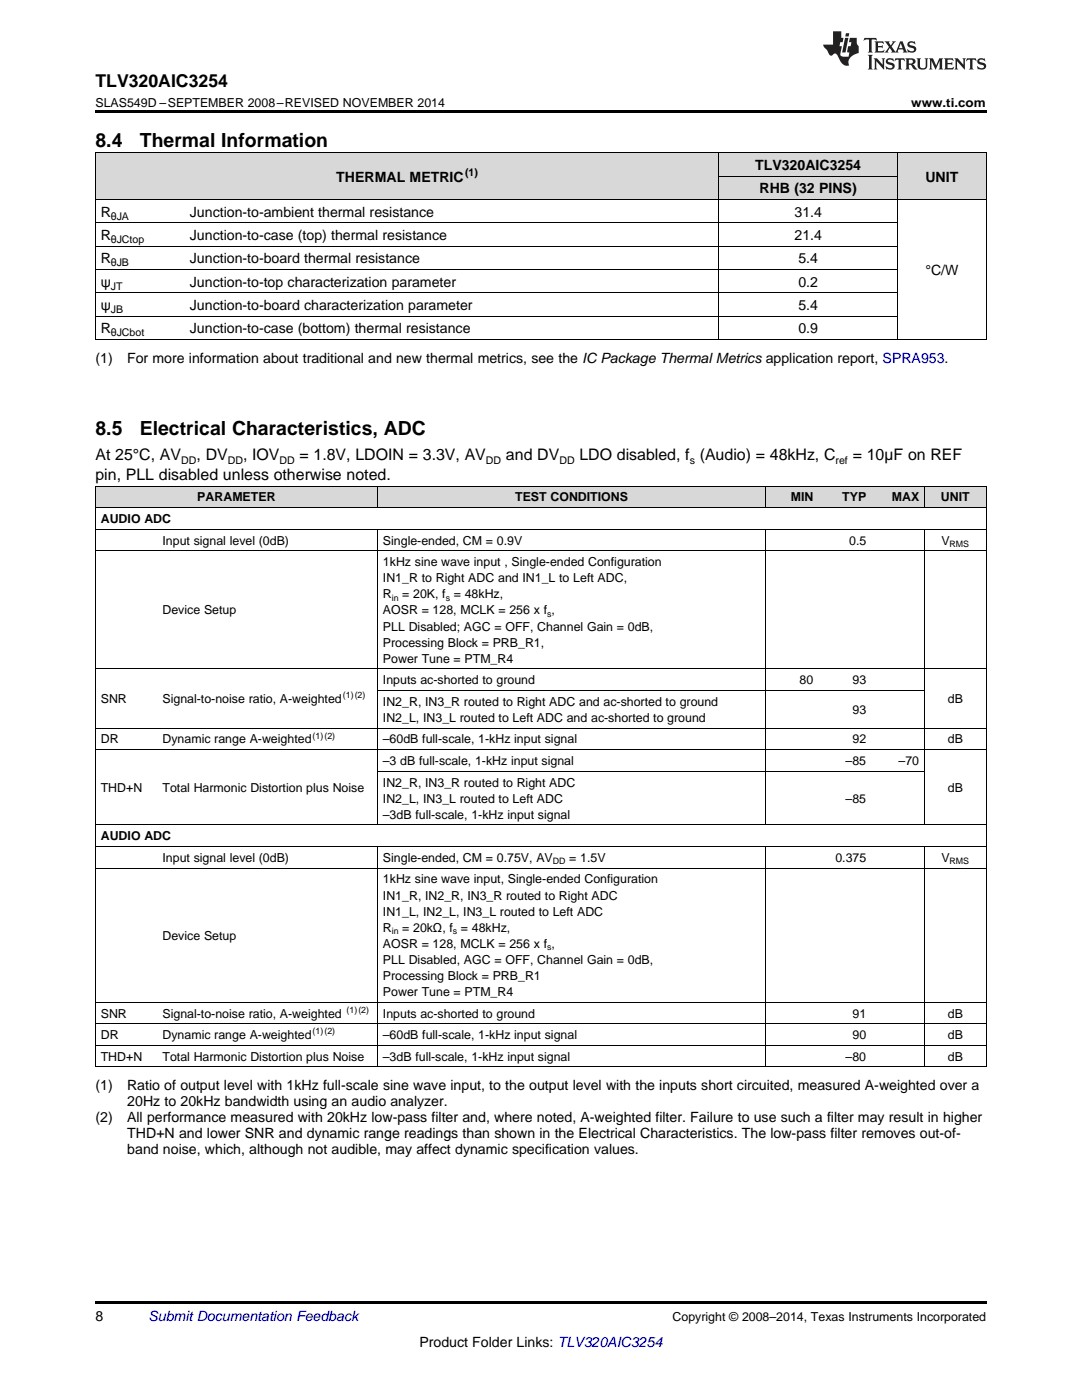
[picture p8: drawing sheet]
<svg xmlns="http://www.w3.org/2000/svg" width="216mm" height="279mm" viewBox="0 0 216 279" stroke-linecap="round" stroke-linejoin="round" font-family="sans-serif">
<defs><g id="words">
<g font-size="3.9">
<text x="19" y="29.3">8.4</text>
<text x="27.9" y="29.3">Thermal Information</text>
<text x="19" y="86.7">8.5</text>
<text x="27.9" y="86.7">Electrical Characteristics, ADC</text>
</g>
<text font-size="3.5" x="19" y="17.3">TLV320AIC3254</text>
<g font-size="3.2">
<text x="19" y="91.9">At 25°C, AV</text>
<text x="19" y="95.8">pin, PLL disabled unless otherwise noted.</text>
<text x="39.2" y="91.9">, DV</text>
<text x="48.5" y="91.9">, IOV</text>
<text x="59.8" y="91.9">= 1.8V, LDOIN = 3.3V, AV</text>
<text x="101" y="91.9">and DV</text>
<text x="115.6" y="91.9">LDO disabled, f (Audio) = 48kHz, C</text>
<text x="170.1" y="91.9">= 10µF on REF</text>
</g>
<g font-size="2.8">
<text x="150.7" y="33.9">TLV320AIC3254</text>
<text x="67.1" y="36.3">THERMAL METRIC</text>
<text x="151.6" y="38.6">RHB (32 PINS)</text>
<text x="184.6" y="36.3">UNIT</text>
<text x="20.1" y="43.3">R</text>
<text x="20.1" y="47.9">R</text>
<text x="37.9" y="43.3">Junction-to-ambient thermal resistance</text>
<text x="37.9" y="47.9">Junction-to-case (top) thermal resistance</text>
<text x="158.5" y="43.3">31.4</text>
<text x="158.5" y="47.9">21.4</text>
<text x="20.1" y="52.6">R</text>
<text x="37.9" y="52.6">Junction-to-board thermal resistance</text>
<text x="159.3" y="52.6">5.4</text>
<text x="20.1" y="57.2">ψ</text>
<text x="37.9" y="57.2">Junction-to-top characterization parameter</text>
<text x="159.3" y="57.2">0.2</text>
<text x="184.6" y="54.9">°C/W</text>
<text x="20.1" y="61.9">ψ</text>
<text x="37.9" y="61.9">Junction-to-board characterization parameter</text>
<text x="159.3" y="61.9">5.4</text>
<text x="20.1" y="66.5">R</text>
<text x="37.9" y="66.5">Junction-to-case (bottom) thermal resistance</text>
<text x="159.3" y="66.5">0.9</text>
<text x="19" y="72.4">(1)</text>
<text x="25.4" y="72.4">For more information about traditional and new thermal metrics, see the IC Package Thermal Metrics application report, SPRA953.</text>
<text x="19" y="217.6">(1)</text>
<text x="25.4" y="217.6">Ratio of output level with 1kHz full-scale sine wave input, to the output level with the inputs short circuited, measured A-weighted over a</text>
<text x="25.4" y="220.7">20Hz to 20kHz bandwidth using an audio analyzer.</text>
<text x="19" y="223.9">(2)</text>
<text x="25.4" y="223.9">All performance measured with 20kHz low-pass filter and, where noted, A-weighted filter. Failure to use such a filter may result in higher</text>
<text x="25.4" y="227.1">THD+N and lower SNR and dynamic range readings than shown in the Electrical Characteristics. The low-pass filter removes out-of-</text>
<text x="25.4" y="230.3">band noise, which, although not audible, may affect dynamic specification values.</text>
<text x="19" y="263.6">8</text>
<text x="83.7" y="268.9">Product Folder Links: TLV320AIC3254</text>
</g>
<text font-size="2.8" fill="#0000c8" x="29.6" y="263.6">Submit Documentation Feedback</text>
<g font-size="2.5">
<text x="19" y="21.4">SLAS549D –SEPTEMBER 2008–REVISED NOVEMBER 2014</text>
<text x="181.8" y="21.4">www.ti.com</text>
<text x="39.4" y="100.1">PARAMETER</text>
<text x="102.8" y="100.1">TEST CONDITIONS</text>
<text x="157.8" y="100.1">MIN</text>
<text x="168.1" y="100.1">TYP</text>
<text x="177.9" y="100.1">MAX</text>
<text x="187.7" y="100.1">UNIT</text>
<text x="20.1" y="104.4">AUDIO ADC</text>
<text x="32.4" y="108.7">Input signal level (0dB)</text>
<text x="76.4" y="108.7">Single-ended, CM = 0.9V</text>
<text x="76.4" y="113">1kHz sine wave input , Single-ended Configuration</text>
<text x="169.4" y="108.7">0.5</text>
<text x="187.9" y="108.7">V</text>
<text x="76.4" y="116.2">IN1_R to Right ADC and IN1_L to Left ADC,</text>
<text x="76.4" y="119.4">R</text>
<text x="80.3" y="119.4">= 20K, f = 48kHz,</text>
<text x="32.4" y="122.6">Device Setup</text>
<text x="76.4" y="122.6">AOSR = 128, MCLK = 256 x f ,</text>
<text x="76.4" y="125.8">PLL Disabled; AGC = OFF, Channel Gain = 0dB,</text>
<text x="76.4" y="129">Processing Block = PRB_R1,</text>
<text x="76.4" y="132.3">Power Tune = PTM_R4</text>
<text x="76.4" y="136.6">Inputs ac-shorted to ground</text>
<text x="159.6" y="136.6">80</text>
<text x="170.1" y="136.6">93</text>
<text x="20.1" y="140.3">SNR</text>
<text x="32.4" y="140.3">Signal-to-noise ratio, A-weighted</text>
<text x="76.4" y="140.9">IN2_R, IN3_R routed to Right ADC and ac-shorted to ground</text>
<text x="170.1" y="142.5">93</text>
<text x="189.1" y="140.3">dB</text>
<text x="20.1" y="148.4">DR</text>
<text x="32.4" y="148.4">Dynamic range A-weighted</text>
<text x="76.4" y="144.1">IN2_L, IN3_L routed to Left ADC and ac-shorted to ground</text>
<text x="76.4" y="148.4">–60dB full-scale, 1-kHz input signal</text>
<text x="170.1" y="148.4">92</text>
<text x="189.1" y="148.4">dB</text>
<text x="76.4" y="152.7">–3 dB full-scale, 1-kHz input signal</text>
<text x="168.7" y="152.7">–85</text>
<text x="179.3" y="152.7">–70</text>
<text x="20.1" y="158">THD+N</text>
<text x="32.4" y="158">Total Harmonic Distortion plus Noise</text>
<text x="76.4" y="157">IN2_R, IN3_R routed to Right ADC</text>
<text x="76.4" y="160.2">IN2_L, IN3_L routed to Left ADC</text>
<text x="168.7" y="160.2">–85</text>
<text x="189.1" y="158">dB</text>
<text x="20.1" y="167.7">AUDIO ADC</text>
<text x="76.4" y="163.4">–3dB full-scale, 1-kHz input signal</text>
<text x="32.4" y="172">Input signal level (0dB)</text>
<text x="76.4" y="172">Single-ended, CM = 0.75V, AV</text>
<text x="113.6" y="172">= 1.5V</text>
<text x="166.7" y="172">0.375</text>
<text x="187.9" y="172">V</text>
<text x="76.4" y="176.3">1kHz sine wave input, Single-ended Configuration</text>
<text x="76.4" y="179.5">IN1_R, IN2_R, IN3_R routed to Right ADC</text>
<text x="76.4" y="182.7">IN1_L, IN2_L, IN3_L routed to Left ADC</text>
<text x="76.4" y="185.9">R</text>
<text x="80.3" y="185.9">= 20kΩ, f = 48kHz,</text>
<text x="32.4" y="187.5">Device Setup</text>
<text x="76.4" y="189.2">AOSR = 128, MCLK = 256 x f ,</text>
<text x="76.4" y="192.4">PLL Disabled, AGC = OFF, Channel Gain = 0dB,</text>
<text x="76.4" y="195.6">Processing Block = PRB_R1</text>
<text x="20.1" y="203.1">SNR</text>
<text x="32.4" y="203.1">Signal-to-noise ratio, A-weighted</text>
<text x="76.4" y="198.8">Power Tune = PTM_R4</text>
<text x="76.4" y="203.1">Inputs ac-shorted to ground</text>
<text x="170.1" y="203.1">91</text>
<text x="189.1" y="203.1">dB</text>
<text x="20.1" y="207.4">DR</text>
<text x="32.4" y="207.4">Dynamic range A-weighted</text>
<text x="76.4" y="207.4">–60dB full-scale, 1-kHz input signal</text>
<text x="170.1" y="207.4">90</text>
<text x="189.1" y="207.4">dB</text>
<text x="20.1" y="211.7">THD+N</text>
<text x="32.4" y="211.7">Total Harmonic Distortion plus Noise</text>
<text x="76.4" y="211.7">–3dB full-scale, 1-kHz input signal</text>
<text x="168.7" y="211.7">–80</text>
<text x="189.1" y="211.7">dB</text>
<text x="134.2" y="263.6">Copyright © 2008–2014, Texas Instruments Incorporated</text>
</g>
<g font-size="2.1">
<text x="92.8" y="35.1">(1)</text>
<text x="22.1" y="43.8">θJA</text>
<text x="22.1" y="48.5">θJCtop</text>
<text x="22.1" y="53.1">θJB</text>
<text x="22.1" y="57.8">JT</text>
<text x="22.1" y="62.4">JB</text>
<text x="22.1" y="67.1">θJCbot</text>
<text x="36.2" y="92.5">DD</text>
<text x="45.4" y="92.5">DD</text>
<text x="55.8" y="92.5">DD</text>
<text x="97" y="92.5">DD</text>
<text x="111.6" y="92.5">DD</text>
<text x="137.6" y="92.5">s</text>
<text x="166.7" y="92.5">ref</text>
</g>
<g font-size="1.8">
<text x="189.5" y="109.2">RMS</text>
<text x="78.2" y="119.9">in</text>
<text x="88.9" y="119.9">s</text>
<text x="109.2" y="123.1">s</text>
<text x="68.4" y="139.3">(1)(2)</text>
<text x="62.4" y="147.4">(1)(2)</text>
<text x="110.3" y="172.5">DD</text>
<text x="189.5" y="172.5">RMS</text>
<text x="78.2" y="186.4">in</text>
<text x="90.3" y="186.4">s</text>
<text x="109.2" y="189.7">s</text>
<text x="69.1" y="202.1">(1)(2)</text>
<text x="62.4" y="206.4">(1)(2)</text>
</g>
</g></defs>
<g fill="#d8d8d8">
<path d="M19 97h12.4v4.4h-12.4z"/>
<path d="M31.4 97h44v4.4h-44z"/>
<path d="M75.4 97h77.4v4.4h-77.4z"/>
<path d="M152.8 97h10.6v4.4h-10.6z"/>
<path d="M163.4 97h10.6v4.4h-10.6z"/>
<path d="M174 97h10.5v4.4h-10.5z"/>
<path d="M184.5 97h12.3v4.4h-12.3z"/>
<path d="M19 30.6h17.8v9.3h-17.8z"/>
<path d="M36.8 30.6h106.7v9.3h-106.7z"/>
<path d="M143.5 35.2h35.6v4.7h-35.6z"/>
<path d="M179.1 30.6h17.7v9.3h-17.7z"/>
<path d="M143.5 30.6h35.6v4.6h-35.6z"/>
</g>
<path d="M19 22h177.8v.5h-177.8zM19 259.7h177.8v.5h-177.8z" fill="#000"/>
<g fill="none" stroke="#000" stroke-width=".2">
<path d="M19 39.8h177.8M19 30.5h177.8M19.1 30.6v37.2M143.5 30.6v37.2M143.5 35.2h35.6M179 30.6v37.2M196.8 30.6v37.2M19 58.4h160.1M19 53.8h160.1M19 49.1h160.1M19 44.5h160.1M19 67.8h177.8"/>
<path d="M19 63.1h160.1M19 97h177.8M19.1 97v116M75.3 97v4.4M152.8 97v4.4M184.4 97v4.4M196.8 97v116M19 109.9h177.8M19 105.6h177.8M19 101.3h177.8M75.3 105.6v59.1M152.8 105.6v59.1"/>
<path d="M184.4 105.6v59.1M19 133.5h177.8M75.4 137.8h109.1M19 149.6h177.8M19 145.3h177.8M75.4 153.9h109.1M19 173.2h177.8M19 168.9h177.8M19 164.6h177.8M75.3 169v44M152.8 169v44M184.4 169v44"/>
<path d="M19 212.9h177.8M19 208.6h177.8M19 204.3h177.8M19 200h177.8"/>
</g>
<g fill="#231f20">
<path d="M172.5 7.6l-.1 .5 .4-.2h.6v.1v2.1l-.2 .4h.9l-.2-.4v-2.1l.1-.1h.5l.5 .2-.2-.5zM174.5 8.3l.2 .3v1.5l-.2 .4h1.8l.2-.6a1.04 1.04 0 0 1-1.3 .2v-.7h.6l.3 .2v-.6l-.3 .2h-.6v-.6l.8-.1 .4 .3-.2-.5zM176.5 8.3l.9 1.1-.9 1.1h.8l-.2-.2 .4-.7 .5 .7-.2 .2h1.5l-.2-.2 .2-.4h.9l.1 .4-.2 .2h1l-.3-.3-.7-1.9h-.5l-.9 2-.8-1 .9-1h-.8l.1 .3-.4 .5-.3-.6 .1-.2zM179.7 8.6l.4 1h-.7zM181.3 8.4a.63 .63 0 0 0-.2 .7 .63 .63 0 0 0 .6 .4l.6 .2 .1 .2a.75 .75 0 0 1-.7 .4 .75 .75 0 0 1-.6-.5l.1 .7 .1-.1a1.11 1.11 0 0 0 1.5-.6 1.13 1.13 0 0 0-1.2-.8l-.1-.4a1.04 1.04 0 0 1 1.2 .2l-.2-.5-.2 .1-.4-.2zM173.2 10.9l.2 .4v2.2l-.2 .4h1l-.3-.4v-2.2l.3-.4zM174.3 11.6l.3 .4v1.5l-.3 .4h.8l-.2-.4v-1.3l1.5 1.7v-1.9l.2-.4h-.7l.2 .4v.9l-1.1-1.3zM177 11.8a.62 .62 0 0 0-.2 .7 .62 .62 0 0 0 .6 .4l.6 .1 .1 .3a.76 .76 0 0 1-.7 .3 .76 .76 0 0 1-.7-.4l.2 .7 .1-.1a1.11 1.11 0 0 0 1.5-.6 1.13 1.13 0 0 0-1.2-.8l-.1-.4a1.04 1.04 0 0 1 1.2 .2l-.2-.6-.2 .1-.5-.1zM178.7 11.6l-.2 .6a.61 .61 0 0 1 .8-.3v1.6l-.2 .4h.9l-.2-.4v-1.6a.63 .63 0 0 1 .7 .3l-.1-.6zM180.6 11.6l.3 .4v1.5l-.3 .4h1l-.2-.2-.1-.8 .6 .2a.76 .76 0 0 0 1.2 .7l-1-1a.58 .58 0 0 0 .6-.5 .58 .58 0 0 0-.5-.6zM181.4 11.9h.1a.45 .45 0 0 1 .5 .1 .45 .45 0 0 1 .1 .5l-.8 .2zM182.9 11.6l.2 .2a2.17 2.17 0 0 0 .3 1.9 .99 .99 0 0 0 1.6-.6v-1.1l.2-.4h-.7l.2 .2a1.92 1.92 0 0 1-.2 1.8 .6 .6 0 0 1-.9-.5v-1.1l.2-.4zM185.4 11.6l.2 .4v1.5l-.2 .4h.7l-.2-.4v-1.4l.8 1.8 .8-1.8v1.4l-.2 .4h.9l-.2-.4v-1.5l.2-.4h-.8l-.6 1.5-.6-1.5zM188.4 11.6l.2 .4v1.5l-.2 .4h1.8l.1-.6a1.04 1.04 0 0 1-1.2 .1v-.6h.5l.4 .2v-.6l-.4 .2h-.5v-.7h.8l.3 .3-.1-.6zM190.5 11.6l.2 .4v1.5l-.2 .4h.7l-.2-.4v-1.3l1.5 1.7v-1.9l.2-.4h-.7l.2 .4v.9l-1.1-1.3zM192.9 11.6l-.1 .6a.61 .61 0 0 1 .7-.3l.1 1.6-.3 .4h1l-.3-.4 .1-1.6a.63 .63 0 0 1 .7 .3l-.1-.6zM195.2 11.8a.62 .62 0 0 0-.2 .7 .62 .62 0 0 0 .6 .4l.6 .1 .1 .3a.76 .76 0 0 1-.7 .3 .76 .76 0 0 1-.6-.4l.1 .7 .1-.1a1.11 1.11 0 0 0 1.6-.6 1.13 1.13 0 0 0-1.3-.8l-.1-.4a1.04 1.04 0 0 1 1.2 .2l-.1-.6-.2 .1-.5-.1z"/>
<path d="M166.2 6.3v2.6h-1.9v.4l.8 .9a.91 .91 0 0 0 1 .8 .56 .56 0 0 1 .5-.3 .56 .56 0 0 1 .5 .3l.4 .8a1.53 1.53 0 0 0 1.9 1.2 1.54 1.54 0 0 1 1-2.1l.9-.3v-1.4a1.52 1.52 0 0 1-.4-1.6h-1.3l-.2 .8h.5l-.2 .8h-.5l-.1 1v.2l.4 .1-.2 .8a1.93 1.93 0 0 1-1.6-.3l.3-1.8h-.5l.2-.8h.4l.2-.8h-.4v-1.3zM168.6 7.6l-.6 2.9h.7l.6-2.9zM168.8 6.6l-.1 .7h.6l.2-.7z"/>
</g>
<use href="#words"/>
</svg>
